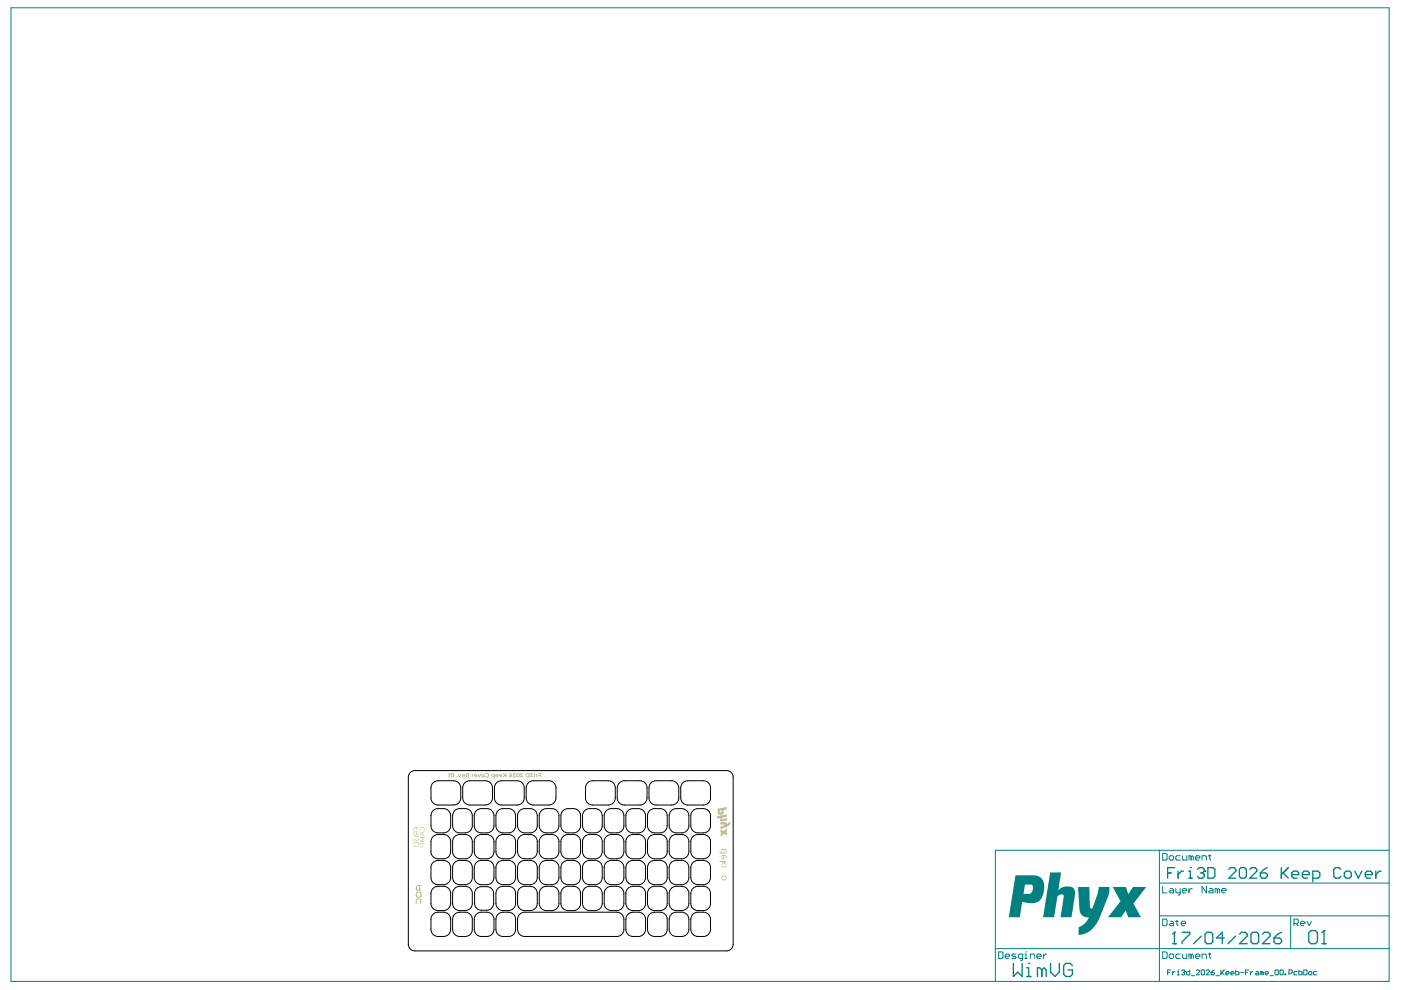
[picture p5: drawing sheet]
<svg xmlns="http://www.w3.org/2000/svg" width="297mm" height="210mm" viewBox="0 0 297 210" stroke-linecap="round" stroke-linejoin="round" font-family="sans-serif">
<g fill="#008080">
<path d="M222.7 185h2.3l-.6 3.7 .7-.5 .7-.2h1.3l.4 .2 .3 .4 .1 1.3-.7 4.6h-2.4l.7-4.3a.4 .4 0 0 0-.2-.6l-.7 .1-.4 .4-.7 4.4h-2.4z"/>
<path d="M228.5 188.1h2.5l.1 4.2 .3 .4 .2-.1 1.1-3.1 .2-1.4h2.3v1l-.3 1.3-1.9 4.6-.8 1.2-1 1.2-1 .5-.8 .3-.7 .1v-1.2a.49 .49 0 0 1 0-.5 .49 .49 0 0 1 .5-.2l1.2-1 .5-.9-1.3-.2-.6-.8z"/>
<path d="M235.9 188.1h2.8l.5 1.4 1-1.4h2.8l-2.5 3.2a.33 .33 0 0 0-.2 .3 .33 .33 0 0 0 .2 .3l1.4 2.6h-2.7l-.5-1.4-1 1.4h-2.8l2.4-3.2a.37 .37 0 0 0 .2-.3 .37 .37 0 0 0-.2-.3z"/>
<path d="M215.3 185.6h4.2l.8 .2 .6 .5 .4 .7v1.9l-.5 1.5-.8 .8-.8 .3-2.5-.3-.5 3.3h-2.3zM217.3 187.6l-.3 1.9 1.6-.1 .4-.7-.1-1-.2-.1z"/>
</g>
<g fill="none" stroke="#008080" stroke-width=".21">
<path d="M2.3 1.7h292.2v206.4h-292.2zM245.8 187.2h48.7M245.8 194.2h48.7M245.8 180.3v27.8M246.5 194.9h.7l.2 .2v.9l-.2 .3h-.7zM246.5 181h.7l.2 .2v.9l-.2 .3h-.7zM246.5 187.9v1.4h.9M247.9 181.7l.2-.3h.5l.2 .3v.4l-.2 .3h-.5l-.2-.3zM248.1 195.3h.5l.2 .3v.7h-.7l-.2-.3 .2-.2h.7M248.1 188.4h.5l.2 .2v.7h-.7l-.2-.2 .2-.2h.7M249.3 195.3h.5M249.3 188.4v.7l.2 .2h.7"/>
<path d="M249.5 195.1v.9l.3 .3M250.2 181.4h-.7l-.2 .3v.4l.2 .3h.7M250.2 188.4v1.1l-.4 .3M250.5 195.8h.9l-.3-.5h-.4l-.2 .3v.4l.2 .3h.4M250.7 181.4v.7l.2 .3h.7v-1M250.7 188.9h.9l-.2-.5h-.5l-.2 .2v.5l.2 .2h.5M252.1 188.4v.9M252.5 181.7l-.4-.3v1M252.5 181.7v.7M252.5 181.7l.3-.3 .2 .3v.7M252.8 188.4h-.3l-.4 .5M253.5 181.9h.9l-.2-.5h-.5l-.2 .3v.4l.2 .3h.5"/>
<path d="M254.9 182.4v-1h.7l.2 .3v.7M255.8 187.9v1.4l-.9-1.4v1.4M256.2 181.4h.5M256.5 188.4h.4l.3 .2v.7h-.7l-.3-.2 .3-.2h.7M256.5 181.2v.9l.2 .3M258.1 188.6l-.5-.2v.9M258.1 188.6v.7M258.1 188.6l.2-.2 .3 .2v.7M259 188.9h1l-.3-.5h-.4l-.3 .2v.5l.3 .2h.4M273.6 194.2v6.9M274.3 195.8h.7l.3-.2v-.5l-.3-.2h-.7v1.4M274.8 195.8l.5 .5"/>
<path d="M275.7 195.8h1l-.3-.5h-.4l-.3 .3v.4l.3 .3h.4M277.1 195.3l.5 1 .4-1M294.5 180.3h-83.5v27.8M211 201.1h83.5M211.7 201.8h.7l.3 .3v.9l-.3 .2h-.7zM213.1 202.8h.9l-.2-.5h-.4l-.3 .2v.5l.3 .2h.4M215.4 202.3h-.7l-.2 .2 .9 .5-.2 .2h-.7M216.8 203.2h-.7l-.2-.2v-.5l.2-.2h.7v1.1l-.4 .3M217.3 203.2h.5M217.3 202.3h.2v.9M217.5 201.8h.1M218.5 203.2v-.9h.6l.3 .2v.7"/>
<path d="M219.8 202.8h1l-.3-.5h-.4l-.3 .2v.5l.3 .2h.4M221.2 202.3v.9M221.9 202.3h-.2l-.5 .5M246.5 201.8h.7l.2 .3v.9l-.2 .2h-.7zM247.6 206.2h.3M247.9 202.5l.2-.2h.5l.2 .2v.5l-.2 .2h-.5l-.2-.2zM248.3 205.7h-.7v1M248.6 206v.7M249.1 206l-.5 .3M249.6 206h.2v.7M249.6 206.7h.4M249.8 205.7h.1"/>
<path d="M250.2 202.3h-.7l-.2 .2v.5l.2 .2h.7M250.5 205.8l.2-.1h.3l.2 .3M250.7 202.3v.7l.2 .2h.7v-.9M250.9 206.2h.1M251 206.2l.2 .1-.2 .4h-.3l-.2-.2M251.2 206h.1M251.2 206l-.2 .2M252.3 205.7v1h-.6l-.1-.2v-.3l.1-.2h.6M252.5 202.5l-.4-.2v.9M252.5 202.5v.7M252.5 202.5l.3-.2 .2 .2v.7M252.6 206.9h.7"/>
<path d="M253.5 202.8h.9l-.2-.5h-.5l-.2 .2v.5l.2 .2h.5M253.6 205.8l.2-.1h.4l.1 .1v.2l-.7 .7h.7M254.7 205.8l.2-.1h.3l.2 .1v.7l-.2 .2h-.3l-.2-.2zM254.9 203.2v-.9h.7l.2 .2v.7M255.7 205.8l.2-.1h.3l.2 .1v.2l-.7 .7h.7M256.2 202.3h.5M256.5 202.1v.9l.2 .2M256.8 206.2h.5l.2 .3-.2 .2h-.4l-.1-.2zM257.5 205.7l-.7 .5M257.8 206.9h.7M258.9 205.7v1M259 206.2l.6 .5"/>
<path d="M259.6 205.7l-.7 .6M259.9 206.3h.7l-.2-.3h-.3l-.2 .2v.3l.2 .2h.3M260.9 206.3h.7l-.1-.3h-.4l-.2 .2v.3l.2 .2h.4M262 205.7v1h.5l.2-.2v-.3l-.2-.2h-.5M263 206.2h.7M264.1 206.2h.3M264.8 205.7h-.7v1M265.1 206v.7M265.6 206l-.5 .3M266.3 206h.4l.2 .2v.5h-.6l-.1-.2 .1-.2h.6M267.6 206.2l-.4-.2v.7M267.6 206.2v.5"/>
<path d="M267.6 206.2l.1-.2 .2 .2v.5M268.2 206.3h.7l-.1-.3h-.4l-.2 .2v.3l.2 .2h.4M269.3 206.9h.7M270.3 205.8l.2-.1h.4l.1 .1v.7l-.1 .2h-.4l-.2-.2zM271.4 205.8l.2-.1h.3l.2 .1v.7l-.2 .2h-.3l-.2-.2zM272.4 206.5h.2v.2h-.2zM273.3 206.3h.5l.2-.1v-.4l-.2-.1h-.5v1M275 206h-.5l-.2 .2v.3l.2 .2h.5M275.4 205.7v1h.5l.2-.2v-.3l-.2-.2h-.5M276.4 205.7h.5l.2 .1v.7l-.2 .2h-.5zM277.5 206.2l.1-.2h.4l.2 .2v.3l-.2 .2h-.4l-.1-.2zM279.2 206h-.5l-.2 .2v.3l.2 .2h.5"/>
</g>
<g fill="none" stroke="#008080" stroke-width=".28">
<path d="M247.6 185.1h.7M249 197.7h.1M249 197.7v2.4M249 197.7l-.4 .4M249 184h-1.4v2.2M249.8 184.7v1.5M250.6 197.7h1.7v.4l-1.7 1.6v.4M250.9 184.7h-.4l-.7 .7M252 184.7h.4v1.5M252 186.2h.7M252.4 184h.1M253.9 184.3l.3-.3h.8l.3 .3v.4"/>
<path d="M254.6 185.1h.4M254.7 198.5l-1.6 1.6M255 185.1l.3 .3v.4l-.3 .4h-.8l-.3-.4M255.3 184.7h.1M255.3 184.7l-.3 .4M255.5 198.1l.4-.4h.8l.4 .4v1.6l-.4 .4h-.8l-.4-.4zM256.1 184h1.1l.4 .3v1.5l-.4 .4h-1.1zM259.6 198.9h-1.7l1.2-1.2v2.4M260.5 184.3l.4-.3h.8l.3 .3v.4l-1.5 1.5h1.5M262 198.5l-1.6 1.6M262.8 184.3l.3-.3h.8l.3 .3v1.5l-.3 .4h-.8l-.3-.4zM262.8 198.1l.4-.4h.8l.4 .4v.4l-1.6 1.6h1.6"/>
<path d="M265 184.3l.4-.3h.7l.4 .3v.4l-1.5 1.5h1.5M265.2 198.1l.4-.4h.9l.4 .4v1.6l-.4 .4h-.9l-.4-.4zM267.2 185.1h1.1l.4 .3v.4l-.4 .4h-.7l-.4-.4zM267.7 198.1l.4-.4h.8l.4 .4v.4l-1.6 1.6h1.6M268.7 184l-.7 .3-.8 .8M270.1 198.9h1.2l.4 .4v.4l-.4 .4h-.8l-.4-.4zM271.7 184v2.2M271.7 197.7l-.8 .4-.8 .8M272 185.1l1.1 1.1M273.1 184l-1.4 1.4M273.9 185.4h1.5v-.3l-.4-.4h-.7l-.4 .4v.7l.4 .4h.7M276.1 185.4h1.5v-.3l-.4-.4h-.7l-.4 .4v.7l.4 .4h.7"/>
<path d="M277.5 197.8l.4-.5h1l.4 .5v1.8l-.4 .5h-1l-.4-.5zM278.3 186.2h1.2l.3-.4v-.7l-.3-.4h-1.2v2.2M280.7 197.3h.1M280.7 197.3v2.8M280.7 197.3l-.4 .5M284.3 184.3l-.4-.3h-.7l-.4 .3v1.5l.4 .4h.7l.4-.4M285 185.1l.4-.4h.7l.4 .4v.7l-.4 .4h-.7l-.4-.4zM287.2 184.7l.8 1.5 .7-1.5M289.5 185.4h1.5v-.3l-.4-.4h-.8l-.3 .4v.7l.3 .4h.8M291.7 184.7v1.5M292.8 184.7h-.4l-.7 .7M214.9 204.3v2.7l.9-.9 .9 .9v-2.7"/>
<path d="M217.6 207h1M217.6 205.2h.5v1.8M218.1 204.3h.1M220.9 205.7l-.5-.5h-.4v1.8M220.9 205.7v1.3M220.9 205.7l.5-.5 .4 .5v1.3M222.7 204.3v1.8l1 .9 .9-.9v-1.8M227.4 204.7l-.5-.4h-.9l-.5 .4v1.9l.5 .4h.9l.5-.4v-.9h-.9M248.6 200.1h.8M280.3 200.1h.9"/>
</g>
<g fill="#c0c073">
<path d="M89.1 175.5l.4-.2 .3 .2 .2 .3-.1 .4v-.5l-.4-.3-.4 .3v.5l-.1-.4z"/>
<path d="M87.7 177.7l.1 .5 .4-.3 .2 .4 .2-.2v-.4l.1 .5-.4 .2-.2-.3-.4 .2z"/>
<path d="M153 183.7l1 .1-1 .1z"/>
<path d="M152.6 182.5h1.4v.2h-.5l.5 .7-.6-.5-.4 .5 .3-.7h-.7z"/>
<path d="M87.7 175.4h1v.1h-.4v.5l-.1-.5h-.4l-.1 .6z"/>
<path d="M89 177.5h1l-.8 .1 .7 .4-.7 .4 .8 .1h-1l.7-.5z"/>
<path d="M87.7 177.4h1v.1h-1z"/>
<path d="M88.2 190.6h1l.1 1h-.2v-.8l-.6-.1-.2 .1 .1 .8h-.3z"/>
<path d="M152 173l2.1-.3v.5l-.9 .1-.1 .2 .1 .1 .9-.1v.5l-1.3 .1-.1-.4 .1-.3-.7 .1z"/>
<path d="M152.7 174.3l1.2 .1 .2 .4 .5-.5h.3l-.1 .4-.4 .4-1.6 .6-.1-.5 1-.3-1-.1z"/>
<path d="M152.8 175.9l.6 .3 .7-.6v.6l-.2 .3 .2 .1 .1 .5-.7-.3-.7 .6v-.6l.3-.2-.3-.1z"/>
<path d="M114.1 163.9h.6v.9h-.2v-.3h-.4v-.2h.4v-.2h-.4z"/>
<path d="M113.5 164.1h.5v.7h-.2l-.1-.4z"/>
<path d="M112.5 163.9h.6v.2h-.4l.2 .3-.3 .2h.4l.1 .1-.4 .1-.2-.1v-.3l.2-.1z"/>
<path d="M110.3 164l.4-.1 .3 .1-.5 .2 .4 .6h-.6v-.2h.4l-.4-.3z"/>
<path d="M108.7 164l.4-.1 .3 .2-.5 .1 .4 .6h-.6v-.2h.3l-.3-.3z"/>
<path d="M106.6 163.9h.2l.4 .4v-.4h.2v.9h-.2l-.2-.3-.2 .3h-.3l.4-.5z"/>
<path d="M102.8 164.1l.3-.2 .4 .1 .2 .3-.2 .4-.6 .1 .1-.3 .4 .1 .1-.3-.1-.2-.4 .1z"/>
<path d="M101.2 164.1h.2l.2 .5 .2-.5h.2l-.3 .7h-.2z"/>
<path d="M99.9 164.1h.5v.7h-.2l-.1-.4-.2-.1z"/>
<path d="M97.1 164.1h.1l.2 .5 .2-.5h.2l-.3 .7h-.2z"/>
<path d="M95.1 163.9h.4v.2h-.2v.7h-.2z"/>
<path d="M153.1 181.3h.7a.53 .53 0 0 1 .1 .8 .41 .41 0 0 0 0-.4 .41 .41 0 0 0-.4-.2v.6a.43 .43 0 0 1-.6-.2 .43 .43 0 0 1 .2-.6zM153.2 181.5a.26 .26 0 0 0-.2 .4 .26 .26 0 0 0 .4 .1v-.6z"/>
<path d="M152.9 186.1a.55 .55 0 0 1 1.1 0 .55 .55 0 0 1-1.1 0zM153.1 186.1a.37 .37 0 0 0 .7 0 .37 .37 0 0 0-.7 0z"/>
<path d="M153.1 180.1a.6 .6 0 0 1 .8 0 .6 .6 0 0 1 0 .9l-1.4-.1 .1-.1h.4v-.5zM153.2 180.2v.6l.7-.1a.43 .43 0 0 0-.2-.5 .43 .43 0 0 0-.5 0z"/>
<path d="M87.7 178.6l.2 .8 .3 .2 .4-.2 .1-.8zM87.8 178.7h.8l-.1 .6-.2 .2-.3-.1z"/>
<path d="M89 178.8v.6l.3 .2 .3-.1 .1-.6h.3v-.1zM89.1 178.9h.5l-.1 .6-.4-.1z"/>
<path d="M89 176.7l1 .6-.3-.2v-.6l.3-.2zM89.1 176.8l.5-.3v.5z"/>
<path d="M87.7 176.3l.1 .7 .4 .1 .2-.2 .3 .2-.3-.3v-.4l.3-.1zM87.8 176.4h.5l-.1 .6-.3-.1z"/>
<path d="M88.2 189.2l-.1 .7 .2 .3 .7 .1 .3-.3 .2 .3-.2-.9-.1-.3-.7-.1zM88.4 189.4l.5-.1 .2 .1-.1 .7-.6-.1z"/>
<path d="M88.3 187.9l-.1 .9h1.1v-.2h-.2v-.7h.3v-.3h-.8zM88.4 188l.4-.1v.7h-.4z"/>
<path d="M152.2 171.5v1l.2 .2 .5 .1 .5-.3v-.8l.7-.1v-.5zM152.6 171.9l.4-.1v.4h-.4z"/>
<path d="M113.2 163.9a.11 .11 0 0 0 .2 0 .11 .11 0 0 0-.2 0zM113.2 164.1v.7h.2v-.7z"/>
<path d="M111.6 164.2l.5-.1v.5h-.4zM111.5 164.1l-.1 .3 .2 .3 .7 .1v-.9z"/>
<path d="M109.5 164.3a.25 .25 0 0 1 .5 0 .25 .25 0 0 1-.5 0zM109.4 164.3a.43 .43 0 0 0 .8 0 .43 .43 0 0 0-.8 0z"/>
<path d="M107.9 164l.1 .1h.3l.1 .2h-.4l-.1 .4 .3 .1h.2l.2-.3-.1-.4-.3-.2zM108.1 164.5a.15 .15 0 0 1 .3 0 .15 .15 0 0 1-.3 0z"/>
<path d="M106 164.3l.3 .1h-.3zM105.9 164.2l-.1 .3h.5l-.4 .2 .2 .1 .3-.1v-.5z"/>
<path d="M105.2 164.3l.3 .1h-.3zM105.1 164.2l-.1 .3h.5l-.4 .2 .2 .1 .4-.1-.1-.5z"/>
<path d="M104.2 164.2v.5l.3 .1 .2-.1v.4h.2v-1zM104.3 164.5a.2 .2 0 0 1 .4 0 .2 .2 0 0 1-.4 0z"/>
<path d="M102.2 164.5a.2 .2 0 0 1 .4 0 .2 .2 0 0 1-.4 0zM102 164.5a.4 .4 0 0 0 .8 0 .4 .4 0 0 0-.8 0z"/>
<path d="M100.7 164.3l.3 .1h-.3zM100.5 164.2v.3l.5 .1-.5 .1 .3 .1 .3-.1 .1-.3-.2-.2z"/>
<path d="M98.9 164.2l.3-.1v.3h-.3zM98.8 164l-.1 .3 .1 .2-.1 .3h.2l.1-.2 .4 .2v-.9z"/>
<path d="M98.1 164.3l.3 .1h-.3zM97.9 164.2v.3h.5l-.5 .2 .3 .1 .3-.1-.1-.5z"/>
<path d="M95.7 164.3a.25 .25 0 0 1 .5 0 .25 .25 0 0 1-.5 0zM95.5 164.3a.45 .45 0 0 0 .9 0 .45 .45 0 0 0-.9 0z"/>
<circle cx="96.9" cy="164.7" r=".12"/>
</g>
<g fill="none" stroke="#000" stroke-width=".21">
<path d="M86.8 164l.7-.5 .5-.1h66.1a1.39 1.39 0 0 1 1.3 1.4v35.4a1.39 1.39 0 0 1-1.3 1.4h-66.1a1.39 1.39 0 0 1-1.4-1.4v-35.4zM91.7 177.5a2.73 2.73 0 0 1 3.6 0 5.2 5.2 0 0 1 .2 3.6 2.28 2.28 0 0 1-3.1 .9 1.5 1.5 0 0 1-1-1.4v-2.2zM91.7 172.1a2.73 2.73 0 0 1 3.6 0 5.2 5.2 0 0 1 .2 3.5 2.28 2.28 0 0 1-3.1 .9 1.5 1.5 0 0 1-1-1.4v-2.2zM91.7 166.1l.7-.5 .5-.1h3.3a1.49 1.49 0 0 1 1.5 1.5v2.2a1.49 1.49 0 0 1-1.5 1.5h-3.3a1.5 1.5 0 0 1-1.5-1.5v-2.2zM96.3 177.5a2.73 2.73 0 0 1 3.5 0 5.2 5.2 0 0 1 .3 3.6 2.28 2.28 0 0 1-3.1 .9 1.5 1.5 0 0 1-1-1.4v-2.2zM96.3 172.1a2.73 2.73 0 0 1 3.5 0 5.2 5.2 0 0 1 .3 3.5 2.28 2.28 0 0 1-3.1 .9 1.5 1.5 0 0 1-1-1.4v-2.2zM98.4 166.1l.7-.5 .5-.1h3.3a1.49 1.49 0 0 1 1.5 1.5v2.2a1.49 1.49 0 0 1-1.5 1.5h-3.3a1.49 1.49 0 0 1-1.5-1.5v-2.2zM100.8 177.5a2.73 2.73 0 0 1 3.6 0 5.2 5.2 0 0 1 .3 3.6 2.28 2.28 0 0 1-3.1 .9 1.5 1.5 0 0 1-1-1.4v-2.2zM100.8 172.1a2.73 2.73 0 0 1 3.6 0 5.2 5.2 0 0 1 .3 3.5 2.28 2.28 0 0 1-3.1 .9 1.5 1.5 0 0 1-1-1.4v-2.2zM105.1 166.1l.8-.5 .4-.1h3.3a1.5 1.5 0 0 1 1.5 1.5v2.2a1.49 1.49 0 0 1-1.5 1.5h-3.3a1.49 1.49 0 0 1-1.5-1.5v-2.2zM105.4 177.5a2.73 2.73 0 0 1 3.6 0 5.2 5.2 0 0 1 .2 3.6 2.28 2.28 0 0 1-3 .9 1.5 1.5 0 0 1-1.1-1.4v-2.2zM105.4 172.1a2.73 2.73 0 0 1 3.6 0 5.2 5.2 0 0 1 .2 3.5 2.28 2.28 0 0 1-3 .9 1.5 1.5 0 0 1-1.1-1.4v-2.2z"/>
<path d="M110 172.1a2.73 2.73 0 0 1 3.6 0 5.2 5.2 0 0 1 .2 3.5 2.28 2.28 0 0 1-3 .9 1.5 1.5 0 0 1-1.1-1.4v-2.2zM110 177.5a2.73 2.73 0 0 1 3.6 0 5.2 5.2 0 0 1 .2 3.6 2.28 2.28 0 0 1-3 .9 1.5 1.5 0 0 1-1.1-1.4v-2.2zM112.2 165.8l.9-.3h3.3a1.5 1.5 0 0 1 1.5 1.5v2.2a1.5 1.5 0 0 1-1.5 1.5h-3.3a1.5 1.5 0 0 1-1.5-1.5v-2.6zM114.6 177.5a2.73 2.73 0 0 1 3.6 0 5.2 5.2 0 0 1 .2 3.6 2.28 2.28 0 0 1-3 .9 1.5 1.5 0 0 1-1.1-1.4v-2.2zM114.6 172.1a2.73 2.73 0 0 1 3.6 0 5.2 5.2 0 0 1 .2 3.5 2.28 2.28 0 0 1-3 .9 1.5 1.5 0 0 1-1.1-1.4v-2.2zM119.2 172.1a2.73 2.73 0 0 1 3.6 0 5.2 5.2 0 0 1 .2 3.5 2.28 2.28 0 0 1-3.1 .9 1.5 1.5 0 0 1-1-1.4v-2.2zM119.2 177.5a2.73 2.73 0 0 1 3.6 0 5.2 5.2 0 0 1 .2 3.6 2.28 2.28 0 0 1-3.1 .9 1.5 1.5 0 0 1-1-1.4v-2.2zM123.8 172.1a2.73 2.73 0 0 1 3.6 0 5.2 5.2 0 0 1 .2 3.5 2.28 2.28 0 0 1-3.1 .9 1.5 1.5 0 0 1-1-1.4v-2.2zM123.8 177.5a2.73 2.73 0 0 1 3.6 0 5.2 5.2 0 0 1 .2 3.6 2.28 2.28 0 0 1-3.1 .9 1.5 1.5 0 0 1-1-1.4v-2.2zM124.4 166.1a1.49 1.49 0 0 1 1.2-.6h3.4a1.49 1.49 0 0 1 1.5 1.5v2.2a1.49 1.49 0 0 1-1.5 1.5h-3.4a1.49 1.49 0 0 1-1.5-1.5v-2.2zM128.4 177.5a2.73 2.73 0 0 1 3.6 0 5.2 5.2 0 0 1 .2 3.6 2.28 2.28 0 0 1-3.1 .9 1.5 1.5 0 0 1-1-1.4v-2.2zM128.4 172.1a2.73 2.73 0 0 1 3.6 0 5.2 5.2 0 0 1 .2 3.5 2.28 2.28 0 0 1-3.1 .9 1.5 1.5 0 0 1-1-1.4v-2.2z"/>
<path d="M131.2 166.1l.7-.5 .5-.1h3.3a1.5 1.5 0 0 1 1.5 1.5v2.2a1.49 1.49 0 0 1-1.5 1.5h-3.3a1.49 1.49 0 0 1-1.5-1.5v-2.2zM133 177.5a2.73 2.73 0 0 1 3.6 0 5.2 5.2 0 0 1 .2 3.6 2.28 2.28 0 0 1-3.1 .9 1.5 1.5 0 0 1-1-1.4v-2.2zM133 172.1a2.73 2.73 0 0 1 3.6 0 5.2 5.2 0 0 1 .2 3.5 2.28 2.28 0 0 1-3.1 .9 1.5 1.5 0 0 1-1-1.4v-2.2zM137.6 177.5a2.73 2.73 0 0 1 3.6 0 5.2 5.2 0 0 1 .2 3.6 2.28 2.28 0 0 1-3.1 .9 1.5 1.5 0 0 1-1-1.4v-2.2zM137.6 172.1a2.73 2.73 0 0 1 3.6 0 5.2 5.2 0 0 1 .2 3.5 2.28 2.28 0 0 1-3.1 .9 1.5 1.5 0 0 1-1-1.4v-2.2zM137.9 166.1l.7-.5 .5-.1h3.3a1.49 1.49 0 0 1 1.5 1.5v2.2a1.49 1.49 0 0 1-1.5 1.5h-3.3a1.5 1.5 0 0 1-1.5-1.5v-2.2zM142.2 177.5a2.73 2.73 0 0 1 3.6 0 5.2 5.2 0 0 1 .2 3.6 2.28 2.28 0 0 1-3.1 .9 1.5 1.5 0 0 1-1-1.4v-2.2zM142.2 172.1a2.73 2.73 0 0 1 3.6 0 5.2 5.2 0 0 1 .2 3.5 2.28 2.28 0 0 1-3.1 .9 1.5 1.5 0 0 1-1-1.4v-2.2zM144.6 166.1l.8-.5 .4-.1h3.3a1.49 1.49 0 0 1 1.5 1.5v2.2a1.49 1.49 0 0 1-1.5 1.5h-3.3a1.49 1.49 0 0 1-1.5-1.5v-2.2zM146.8 172.1a2.73 2.73 0 0 1 3.6 0 5.2 5.2 0 0 1 .2 3.5 2.28 2.28 0 0 1-3.1 .9 1.5 1.5 0 0 1-1-1.4v-2.2zM146.8 177.5a2.73 2.73 0 0 1 3.6 0 5.2 5.2 0 0 1 .2 3.6 2.28 2.28 0 0 1-3.1 .9 1.5 1.5 0 0 1-1-1.4v-2.2zM91.7 183a2.73 2.73 0 0 1 3.6 0 5.2 5.2 0 0 1 .2 3.5 2.28 2.28 0 0 1-3.1 1 1.5 1.5 0 0 1-1-1.4v-2.2z"/>
<path d="M91.7 194a2.73 2.73 0 0 1 3.6 0 5.2 5.2 0 0 1 .2 3.5 2.28 2.28 0 0 1-3.1 1 1.5 1.5 0 0 1-1-1.4v-2.2zM91.7 188.5a2.73 2.73 0 0 1 3.6 0 5.2 5.2 0 0 1 .2 3.5 2.28 2.28 0 0 1-3.1 1 1.5 1.5 0 0 1-1-1.4v-2.2zM96.3 183a2.73 2.73 0 0 1 3.5 0 5.2 5.2 0 0 1 .3 3.5 2.28 2.28 0 0 1-3.1 1 1.5 1.5 0 0 1-1-1.4v-2.2zM96.3 194a2.73 2.73 0 0 1 3.5 0 5.2 5.2 0 0 1 .3 3.5 2.28 2.28 0 0 1-3.1 1 1.5 1.5 0 0 1-1-1.4v-2.2zM96.3 188.5a2.73 2.73 0 0 1 3.5 0 5.2 5.2 0 0 1 .3 3.5 2.28 2.28 0 0 1-3.1 1 1.5 1.5 0 0 1-1-1.4v-2.2zM100.8 183a2.73 2.73 0 0 1 3.6 0 5.2 5.2 0 0 1 .3 3.5 2.28 2.28 0 0 1-3.1 1 1.5 1.5 0 0 1-1-1.4v-2.2zM100.8 194a2.73 2.73 0 0 1 3.6 0 5.2 5.2 0 0 1 .3 3.5 2.28 2.28 0 0 1-3.1 1 1.5 1.5 0 0 1-1-1.4v-2.2zM100.9 188.6a2.66 2.66 0 0 1 3.5 0 5.1 5.1 0 0 1 .2 3.4 2.21 2.21 0 0 1-3 .9 1.43 1.43 0 0 1-1-1.3v-2.2zM105.4 183a2.73 2.73 0 0 1 3.6 0 5.2 5.2 0 0 1 .2 3.5 2.28 2.28 0 0 1-3 1 1.5 1.5 0 0 1-1.1-1.4v-2.2zM105.4 194a2.73 2.73 0 0 1 3.6 0 5.2 5.2 0 0 1 .2 3.5 2.28 2.28 0 0 1-3 1 1.5 1.5 0 0 1-1.1-1.4v-2.2zM105.4 188.5a2.73 2.73 0 0 1 3.6 0 5.2 5.2 0 0 1 .2 3.5 2.28 2.28 0 0 1-3 1 1.5 1.5 0 0 1-1.1-1.4v-2.2zM110 183a2.73 2.73 0 0 1 3.6 0 5.2 5.2 0 0 1 .2 3.5 2.28 2.28 0 0 1-3 1 1.5 1.5 0 0 1-1.1-1.4v-2.2z"/>
<path d="M110 194l.8-.5 .4-.1h19.6a1.5 1.5 0 0 1 1.5 1.5v2.2a1.49 1.49 0 0 1-1.5 1.5h-19.6a1.5 1.5 0 0 1-1.5-1.5v-2.2zM110 188.5a2.73 2.73 0 0 1 3.6 0 5.2 5.2 0 0 1 .2 3.5 2.28 2.28 0 0 1-3 1 1.5 1.5 0 0 1-1.1-1.4v-2.2zM114.6 183a2.73 2.73 0 0 1 3.6 0 5.2 5.2 0 0 1 .2 3.5 2.28 2.28 0 0 1-3 1 1.5 1.5 0 0 1-1.1-1.4v-2.2zM114.6 188.5a2.73 2.73 0 0 1 3.6 0 5.2 5.2 0 0 1 .2 3.5 2.28 2.28 0 0 1-3 1 1.5 1.5 0 0 1-1.1-1.4v-2.2zM119.2 183a2.73 2.73 0 0 1 3.6 0 5.2 5.2 0 0 1 .2 3.5 2.28 2.28 0 0 1-3.1 1 1.5 1.5 0 0 1-1-1.4v-2.2zM119.2 188.5a2.73 2.73 0 0 1 3.6 0 5.2 5.2 0 0 1 .2 3.5 2.28 2.28 0 0 1-3.1 1 1.5 1.5 0 0 1-1-1.4v-2.2zM123.8 183a2.73 2.73 0 0 1 3.6 0 5.2 5.2 0 0 1 .2 3.5 2.28 2.28 0 0 1-3.1 1 1.5 1.5 0 0 1-1-1.4v-2.2zM123.8 188.5a2.73 2.73 0 0 1 3.6 0 5.2 5.2 0 0 1 .2 3.5 2.28 2.28 0 0 1-3.1 1 1.5 1.5 0 0 1-1-1.4v-2.2zM128.4 183a2.73 2.73 0 0 1 3.6 0 5.2 5.2 0 0 1 .2 3.5 2.28 2.28 0 0 1-3.1 1 1.5 1.5 0 0 1-1-1.4v-2.2zM128.4 188.5a2.73 2.73 0 0 1 3.6 0 5.2 5.2 0 0 1 .2 3.5 2.28 2.28 0 0 1-3.1 1 1.5 1.5 0 0 1-1-1.4v-2.2zM133 183a2.73 2.73 0 0 1 3.6 0 5.2 5.2 0 0 1 .2 3.5 2.28 2.28 0 0 1-3.1 1 1.5 1.5 0 0 1-1-1.4v-2.2zM133 188.5a2.73 2.73 0 0 1 3.6 0 5.2 5.2 0 0 1 .2 3.5 2.28 2.28 0 0 1-3.1 1 1.5 1.5 0 0 1-1-1.4v-2.2z"/>
<path d="M133 194a2.73 2.73 0 0 1 3.6 0 5.2 5.2 0 0 1 .2 3.5 2.28 2.28 0 0 1-3.1 1 1.5 1.5 0 0 1-1-1.4v-2.2zM137.6 194a2.73 2.73 0 0 1 3.6 0 5.2 5.2 0 0 1 .2 3.5 2.28 2.28 0 0 1-3.1 1 1.5 1.5 0 0 1-1-1.4v-2.2zM137.6 188.5a2.73 2.73 0 0 1 3.6 0 5.2 5.2 0 0 1 .2 3.5 2.28 2.28 0 0 1-3.1 1 1.5 1.5 0 0 1-1-1.4v-2.2zM137.6 183a2.73 2.73 0 0 1 3.6 0 5.2 5.2 0 0 1 .2 3.5 2.28 2.28 0 0 1-3.1 1 1.5 1.5 0 0 1-1-1.4v-2.2zM142.2 194a2.73 2.73 0 0 1 3.6 0 5.2 5.2 0 0 1 .2 3.5 2.28 2.28 0 0 1-3.1 1 1.5 1.5 0 0 1-1-1.4v-2.2zM142.2 188.5a2.73 2.73 0 0 1 3.6 0 5.2 5.2 0 0 1 .2 3.5 2.28 2.28 0 0 1-3.1 1 1.5 1.5 0 0 1-1-1.4v-2.2zM142.2 183a2.73 2.73 0 0 1 3.6 0 5.2 5.2 0 0 1 .2 3.5 2.28 2.28 0 0 1-3.1 1 1.5 1.5 0 0 1-1-1.4v-2.2zM146.8 188.5a2.73 2.73 0 0 1 3.6 0 5.2 5.2 0 0 1 .2 3.5 2.28 2.28 0 0 1-3.1 1 1.5 1.5 0 0 1-1-1.4v-2.2zM146.8 183a2.73 2.73 0 0 1 3.6 0 5.2 5.2 0 0 1 .2 3.5 2.28 2.28 0 0 1-3.1 1 1.5 1.5 0 0 1-1-1.4v-2.2zM146.8 194a2.73 2.73 0 0 1 3.6 0 5.2 5.2 0 0 1 .2 3.5 2.28 2.28 0 0 1-3.1 1 1.5 1.5 0 0 1-1-1.4v-2.2z"/>
</g>
</svg>
